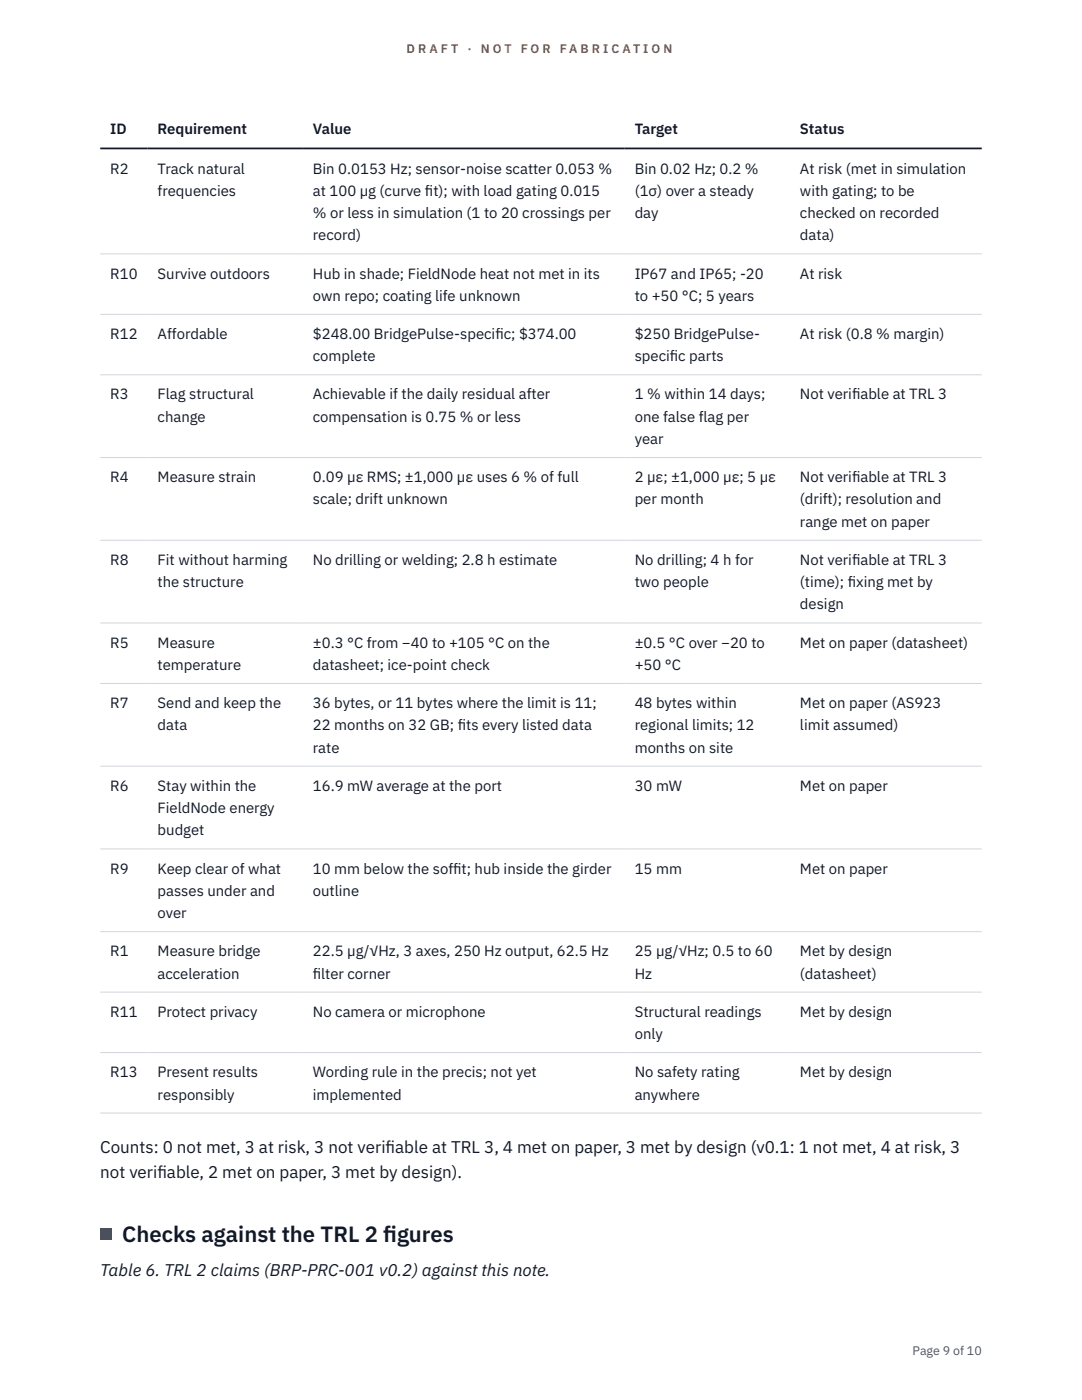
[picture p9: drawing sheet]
<svg xmlns="http://www.w3.org/2000/svg" width="216mm" height="279mm" viewBox="0 0 216 279" stroke-linecap="round" stroke-linejoin="round" font-family="sans-serif">
<defs><g id="words">
<g font-size="4.4" fill="#111827">
<text x="24.4" y="247.8">Checks against the TRL 2 f</text>
<text x="76.5" y="247.8">igures</text>
</g>
<g font-size="3.4" fill="#111827">
<text x="20" y="230">Counts: 0 not met, 3 at risk, 3 not verif</text>
<text x="76.9" y="230">iable at TRL 3, 4 met on paper, 3 met by design (v0.1: 1 not met, 4 at risk, 3</text>
<text x="20" y="235.1">not verif</text>
<text x="31.4" y="235.1">iable, 2 met on paper, 3 met by design).</text>
<text x="20" y="254.7">Table 6. TRL 2 claims (BRP-PRC-001 v0.2) against this note.</text>
</g>
<g font-size="3" fill="#111827">
<text x="22" y="26.8">ID</text>
<text x="31.5" y="26.8">Requirement</text>
<text x="62.4" y="26.8">Value</text>
<text x="126.7" y="26.8">Target</text>
<text x="159.6" y="26.8">Status</text>
<text x="22" y="34.6">R2</text>
<text x="31.5" y="34.6">Track natural</text>
<text x="62.4" y="34.6">Bin 0.0153 Hz; sensor-noise scatter 0.053 %</text>
<text x="126.7" y="34.6">Bin 0.02 Hz; 0.2 %</text>
<text x="159.6" y="34.6">At risk (met in simulation</text>
<text x="31.5" y="39.1">frequencies</text>
<text x="62.4" y="39.1">at 100 µg (curve f</text>
<text x="84.8" y="39.1">it); with load gating 0.015</text>
<text x="126.7" y="39.1">(1σ) over a steady</text>
<text x="159.6" y="39.1">with gating; to be</text>
<text x="62.4" y="43.5">% or less in simulation (1 to 20 crossings per</text>
<text x="62.4" y="48">record)</text>
<text x="126.7" y="43.5">day</text>
<text x="159.6" y="43.5">checked on recorded</text>
<text x="159.6" y="48">data)</text>
<text x="22" y="55.6">R10</text>
<text x="31.5" y="55.6">Survive outdoors</text>
<text x="62.4" y="55.6">Hub in shade; FieldNode heat not met in its</text>
<text x="126.7" y="55.6">IP67 and IP65; -20</text>
<text x="159.6" y="55.6">At risk</text>
<text x="62.4" y="60">own repo; coating life unknown</text>
<text x="126.7" y="60">to +50 °C; 5 years</text>
<text x="22" y="67.7">R12</text>
<text x="31.5" y="67.7">Affordable</text>
<text x="62.4" y="67.7">$248.00 BridgePulse-specif</text>
<text x="98.8" y="67.7">ic; $374.00</text>
<text x="126.7" y="67.7">$250 BridgePulse-</text>
<text x="159.6" y="67.7">At risk (0.8 % margin)</text>
<text x="62.4" y="72.1">complete</text>
<text x="126.7" y="72.1">specif</text>
<text x="133.7" y="72.1">ic parts</text>
<text x="22" y="79.7">R3</text>
<text x="31.5" y="79.7">Flag structural</text>
<text x="62.4" y="79.7">Achievable if the daily residual after</text>
<text x="126.7" y="79.7">1 % within 14 days;</text>
<text x="159.6" y="79.7">Not verif</text>
<text x="170" y="79.7">iable at TRL 3</text>
<text x="31.5" y="84.2">change</text>
<text x="62.4" y="84.2">compensation is 0.75 % or less</text>
<text x="126.7" y="84.2">one false flag per</text>
<text x="126.7" y="88.6">year</text>
<text x="22" y="96.2">R4</text>
<text x="31.5" y="96.2">Measure strain</text>
<text x="62.4" y="96.2">0.09 µε RMS; ±1,000 µε uses 6 % of full</text>
<text x="62.4" y="100.7">scale; drift unknown</text>
<text x="126.7" y="96.2">2 µε; ±1,000 µε; 5 µε</text>
<text x="126.7" y="100.7">per month</text>
<text x="159.6" y="96.2">Not verif</text>
<text x="159.6" y="100.7">(drift); resolution and</text>
<text x="170" y="96.2">iable at TRL 3</text>
<text x="159.6" y="105.1">range met on paper</text>
<text x="22" y="112.7">R8</text>
<text x="31.5" y="112.7">Fit without harming</text>
<text x="62.4" y="112.7">No drilling or welding; 2.8 h estimate</text>
<text x="126.7" y="112.7">No drilling; 4 h for</text>
<text x="159.6" y="112.7">Not verif</text>
<text x="170" y="112.7">iable at TRL 3</text>
<text x="31.5" y="117.2">the structure</text>
<text x="126.7" y="117.2">two people</text>
<text x="159.6" y="117.2">(time); f</text>
<text x="169.2" y="117.2">ixing met by</text>
<text x="159.6" y="121.6">design</text>
<text x="22" y="129.3">R5</text>
<text x="31.5" y="129.3">Measure</text>
<text x="62.4" y="129.3">±0.3 °C from −40 to +105 °C on the</text>
<text x="126.7" y="129.3">±0.5 °C over −20 to</text>
<text x="159.6" y="129.3">Met on paper (datasheet)</text>
<text x="31.5" y="133.7">temperature</text>
<text x="62.4" y="133.7">datasheet; ice-point check</text>
<text x="126.7" y="133.7">+50 °C</text>
<text x="22" y="141.3">R7</text>
<text x="31.5" y="141.3">Send and keep the</text>
<text x="62.4" y="141.3">36 bytes, or 11 bytes where the limit is 11;</text>
<text x="126.7" y="141.3">48 bytes within</text>
<text x="159.6" y="141.3">Met on paper (AS923</text>
<text x="31.5" y="145.8">data</text>
<text x="62.4" y="145.8">22 months on 32 GB; f</text>
<text x="91.3" y="145.8">its every listed data</text>
<text x="126.7" y="145.8">regional limits; 12</text>
<text x="159.6" y="145.8">limit assumed)</text>
<text x="62.4" y="150.2">rate</text>
<text x="126.7" y="150.2">months on site</text>
<text x="22" y="157.8">R6</text>
<text x="31.5" y="157.8">Stay within the</text>
<text x="62.4" y="157.8">16.9 mW average at the port</text>
<text x="126.7" y="157.8">30 mW</text>
<text x="159.6" y="157.8">Met on paper</text>
<text x="31.5" y="162.3">FieldNode energy</text>
<text x="31.5" y="166.7">budget</text>
<text x="22" y="174.3">R9</text>
<text x="31.5" y="174.3">Keep clear of what</text>
<text x="31.5" y="178.8">passes under and</text>
<text x="62.4" y="174.3">10 mm below the soff</text>
<text x="62.4" y="178.8">outline</text>
<text x="90.4" y="174.3">it; hub inside the girder</text>
<text x="126.7" y="174.3">15 mm</text>
<text x="159.6" y="174.3">Met on paper</text>
<text x="31.5" y="183.2">over</text>
<text x="22" y="190.9">R1</text>
<text x="31.5" y="190.9">Measure bridge</text>
<text x="62.4" y="190.9">22.5 µg/√Hz, 3 axes, 250 Hz output, 62.5 Hz</text>
<text x="126.7" y="190.9">25 µg/√Hz; 0.5 to 60</text>
<text x="159.6" y="190.9">Met by design</text>
<text x="31.5" y="195.3">acceleration</text>
<text x="62.4" y="195.3">f</text>
<text x="62.4" y="195.3">ilter corner</text>
<text x="126.7" y="195.3">Hz</text>
<text x="159.6" y="195.3">(datasheet)</text>
<text x="22" y="202.9">R11</text>
<text x="31.5" y="202.9">Protect privacy</text>
<text x="62.4" y="202.9">No camera or microphone</text>
<text x="126.7" y="202.9">Structural readings</text>
<text x="159.6" y="202.9">Met by design</text>
<text x="126.7" y="207.4">only</text>
<text x="22" y="215">R13</text>
<text x="31.5" y="215">Present results</text>
<text x="62.4" y="215">Wording rule in the precis; not yet</text>
<text x="126.7" y="215">No safety rating</text>
<text x="159.6" y="215">Met by design</text>
<text x="31.5" y="219.4">responsibly</text>
<text x="62.4" y="219.4">implemented</text>
<text x="126.7" y="219.4">anywhere</text>
</g>
<g font-size="2.5" fill="#b45309">
<text x="81.1" y="10.5">D R A F T</text>
<text x="93.3" y="10.5">·</text>
<text x="95.9" y="10.5">N O T</text>
<text x="103.9" y="10.5">F O R</text>
<text x="111.7" y="10.5">F A B R I C A T I O N</text>
</g>
<text font-size="2.5" fill="#4b5563" x="182.1" y="270.3">Page 9 of 10</text>
</g></defs>
<g fill="none" stroke="#d1d5db" stroke-width=".2">
<path d="M20 50.7h175.9M20 62.7h175.9M20 74.8h175.9M20 91.3h175.9M20 107.8h175.9M20 124.3h175.9M20 136.4h175.9M20 152.9h175.9M20 169.4h175.9M20 185.9h175.9M20 198h175.9M20 210.1h175.9"/>
<path d="M20 222.1h175.9"/>
</g>
<path d="M20 29.6h175.9" fill="none" stroke="#111827" stroke-width=".35"/>
<path d="M20 245.2h2.2v2.2h-2.2z" fill="#0f766e"/>
<use href="#words"/>
</svg>
